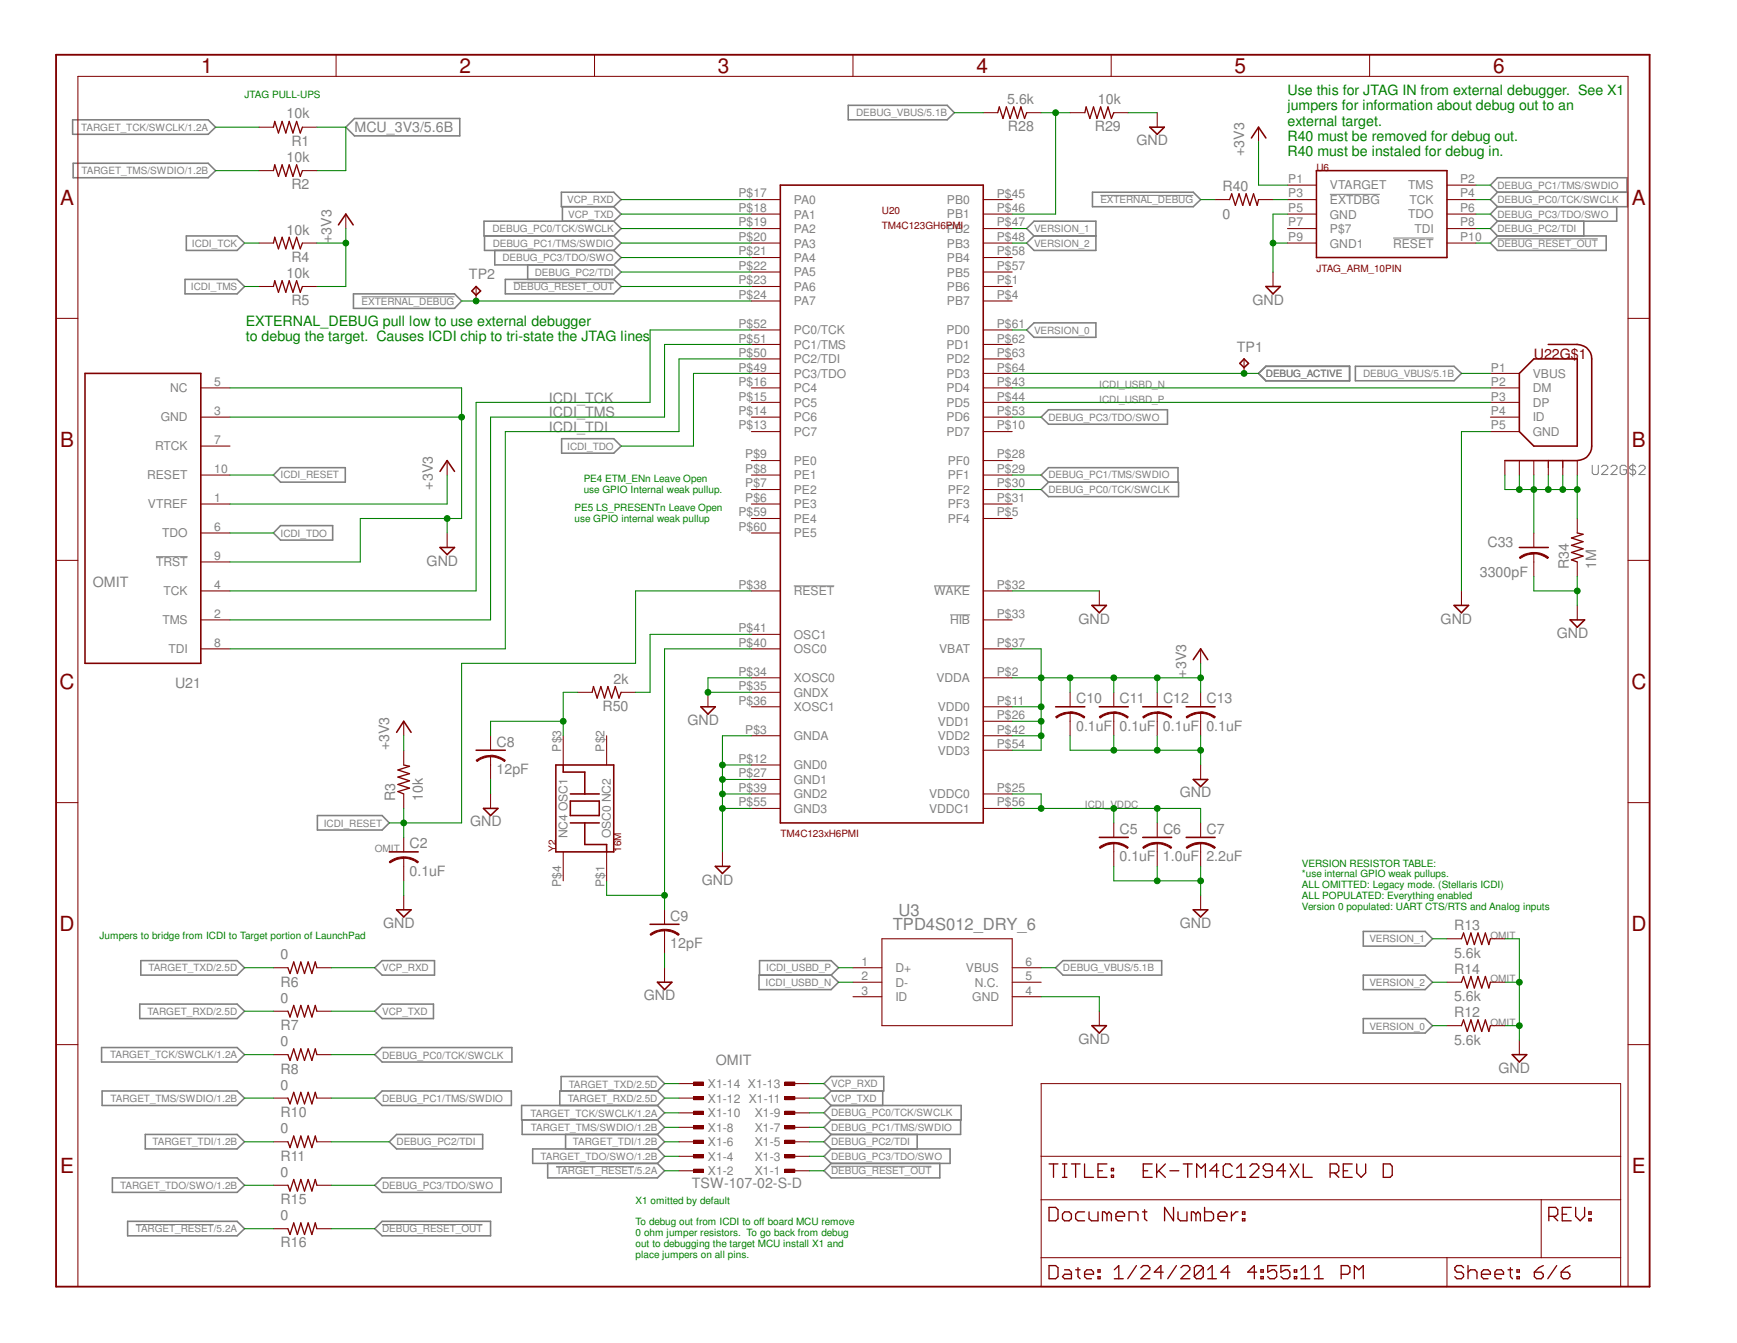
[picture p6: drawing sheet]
<svg xmlns="http://www.w3.org/2000/svg" width="279mm" height="216mm" viewBox="0 0 279 216" stroke-linecap="round" stroke-linejoin="round" font-family="sans-serif">
<defs><g id="words">
<g font-size="3.3" fill="#800000">
<text x="32.3" y="11.7">1</text>
<text x="73.9" y="11.7">2</text>
<text x="115.5" y="11.7">3</text>
<text x="157.1" y="11.7">4</text>
<text x="198.6" y="11.7">5</text>
<text x="240.2" y="11.7">6</text>
<text x="9.7" y="32.9">A</text>
<text x="262.5" y="32.9">A</text>
<text x="9.7" y="71.8">B</text>
<text x="262.5" y="71.8">B</text>
<text x="9.6" y="110.7">C</text>
<text x="262.4" y="110.7">C</text>
<text x="9.6" y="149.6">D</text>
<text x="262.4" y="149.6">D</text>
<text x="9.7" y="188.6">E</text>
<text x="262.5" y="188.6">E</text>
</g>
<g font-size="2.7" fill="#808080">
<text x="143.6" y="149.6">TPD4S012_DRY_6</text>
<text x="144.5" y="147.2">U3</text>
</g>
<g font-size="2.3" fill="#808080">
<text x="162" y="16.7">5.6k</text>
<text x="176.6" y="16.7">10k</text>
<text x="46.1" y="19">10k</text>
<text x="46.9" y="23.5">R1</text>
<text x="57" y="21.3">MCU_3V3/5.6B</text>
<text x="162.1" y="21.1">R28</text>
<text x="176.1" y="21.1">R29</text>
<text x="182.8" y="23.4">GND</text>
<text x="46.1" y="26">10k</text>
<text x="200.1" y="25.1" transform="rotate(-90 200.1 25.1)">+3V3</text>
<text x="46.9" y="30.4">R2</text>
<text x="196.6" y="35.1">0</text>
<text x="196.6" y="30.7">R40</text>
<text x="46.1" y="37.7">10k</text>
<text x="53.3" y="39.1" transform="rotate(-90 53.3 39.1)">+3V3</text>
<text x="46.1" y="44.7">10k</text>
<text x="46.9" y="42.1">R4</text>
<text x="75.4" y="44.9">TP2</text>
<text x="46.9" y="49.1">R5</text>
<text x="201.5" y="49">GND</text>
<text x="199" y="56.6">TP1</text>
<text x="88.3" y="64.7">ICDI_TCK</text>
<text x="88.3" y="69.4">ICDI_TDI</text>
<text x="88.3" y="67.1">ICDI_TMS</text>
<text x="69.6" y="78.7" transform="rotate(-90 69.6 78.7)">+3V3</text>
<text x="239.3" y="87.9">C33</text>
<text x="14.9" y="94.3">OMIT</text>
<text x="68.6" y="90.9">GND</text>
<text x="238" y="92.8">3300pF</text>
<text x="252.3" y="91.5" transform="rotate(-90 252.3 91.5)">R34</text>
<text x="256.8" y="91.5" transform="rotate(-90 256.8 91.5)">1M</text>
<text x="173.5" y="100.2">GND</text>
<text x="231.7" y="100.2">GND</text>
<text x="250.4" y="102.6">GND</text>
<text x="28.2" y="110.6">U21</text>
<text x="98.7" y="109.9">2k</text>
<text x="173.1" y="113.1">C10</text>
<text x="180.1" y="113.1">C11</text>
<text x="187.1" y="113.1">C12</text>
<text x="190.8" y="109" transform="rotate(-90 190.8 109)">+3V3</text>
<text x="194.1" y="113.1">C13</text>
<text x="96.9" y="114.3">R50</text>
<text x="110.6" y="116.5">GND</text>
<text x="173.1" y="117.5">0.1uF 0.1uF 0.1uF 0.1uF</text>
<text x="62.6" y="120.6" transform="rotate(-90 62.6 120.6)">+3V3</text>
<text x="79.9" y="124.5">12pF</text>
<text x="79.9" y="120.1">C8</text>
<text x="63.6" y="128.8" transform="rotate(-90 63.6 128.8)">R3</text>
<text x="68" y="128.8" transform="rotate(-90 68 128.8)">10k</text>
<text x="189.8" y="128.2">GND</text>
<text x="65.9" y="136.4">C2</text>
<text x="75.6" y="132.8">GND</text>
<text x="180.1" y="134">C5</text>
<text x="187.1" y="134">C6</text>
<text x="194.1" y="134">C7</text>
<text x="65.9" y="140.8">0.1uF</text>
<text x="112.9" y="142.2">GND</text>
<text x="180.1" y="138.5">0.1uF 1.0uF</text>
<text x="194.1" y="138.5">2.2uF</text>
<text x="61.6" y="149.2">GND</text>
<text x="107.8" y="148">C9</text>
<text x="189.8" y="149.2">GND</text>
<text x="233.9" y="149.6">R13</text>
<text x="45.1" y="154.2">0</text>
<text x="107.8" y="152.4">12pF</text>
<text x="233.9" y="154">5.6k</text>
<text x="45.1" y="161.2">0</text>
<text x="45.1" y="158.6">R6</text>
<text x="103.5" y="160.8">GND</text>
<text x="233.9" y="161">5.6k</text>
<text x="233.9" y="156.5">R14</text>
<text x="45.1" y="165.6">R7</text>
<text x="173.5" y="167.8">GND</text>
<text x="233.9" y="167.9">5.6k</text>
<text x="233.9" y="163.5">R12</text>
<text x="45.1" y="168.2">0</text>
<text x="45.1" y="172.6">R8</text>
<text x="115.1" y="171.2">OMIT</text>
<text x="241" y="172.5">GND</text>
<text x="45.1" y="175.2">0</text>
<text x="45.1" y="179.6">R10</text>
<text x="45.1" y="182.2">0</text>
<text x="45.1" y="189.1">0</text>
<text x="45.1" y="186.6">R11</text>
<text x="111.3" y="191">TSW-107-02-S-D</text>
<text x="45.1" y="196.1">0</text>
<text x="45.1" y="193.5">R15</text>
<text x="45.1" y="200.5">R16</text>
</g>
<g font-size="2.3" fill="#008000">
<text x="207.1" y="15.3">Use this for JTAG IN from external debugger. See X1</text>
<text x="207.1" y="17.7">jumpers for information about debug out to an</text>
<text x="207.1" y="20.2">external target.</text>
<text x="207.1" y="22.6">R40 must be removed for debug out.</text>
<text x="207.1" y="25.1">R40 must be instaled for debug in.</text>
<text x="39.5" y="52.4">EXTERNAL_DEBUG pull low to use external debugger</text>
<text x="39.5" y="54.8">to debug the target. Causes ICDI chip to tri-state the JTAG lines</text>
</g>
<text font-size="2.3" fill="#800000" x="246.7" y="57.7">U22G$1</text>
<g font-size="1.9" fill="#808080">
<text x="207.2" y="29.4">P1</text>
<text x="234.9" y="29.4">P2</text>
<text x="118.8" y="31.7">P$17</text>
<text x="118.8" y="34.1">P$18</text>
<text x="127.7" y="32.8">PA0</text>
<text x="127.7" y="35.1">PA1</text>
<text x="152.3" y="32.8">PB0</text>
<text x="152.3" y="35.1">PB1</text>
<text x="160.3" y="31.8">P$45</text>
<text x="160.3" y="34.1">P$46</text>
<text x="207.2" y="31.7">P3</text>
<text x="207.2" y="34.1">P5</text>
<text x="213.9" y="35.1">GND</text>
<text x="213.9" y="30.4">VTARGET</text>
<text x="213.9" y="32.8">EXTDBG</text>
<text x="226.5" y="35.1">TDO</text>
<text x="226.5" y="30.4">TMS</text>
<text x="226.7" y="32.8">TCK</text>
<text x="234.9" y="31.7">P4</text>
<text x="234.9" y="34.1">P6</text>
<text x="118.8" y="36.4">P$19</text>
<text x="118.8" y="38.7">P$20</text>
<text x="118.8" y="41.1">P$21</text>
<text x="127.7" y="37.5">PA2</text>
<text x="127.7" y="39.8">PA3</text>
<text x="152.3" y="37.5">PB2</text>
<text x="152.3" y="39.8">PB3</text>
<text x="160.3" y="36.4">P$47</text>
<text x="160.3" y="38.7">P$48</text>
<text x="160.3" y="41.1">P$58</text>
<text x="207.2" y="38.7">P9</text>
<text x="207.2" y="36.4">P7</text>
<text x="213.9" y="39.8">GND1</text>
<text x="213.9" y="37.5">P$7</text>
<text x="224.1" y="39.8">RESET</text>
<text x="227.5" y="37.5">TDI</text>
<text x="234.9" y="38.7">P10</text>
<text x="234.9" y="36.4">P8</text>
<text x="118.8" y="43.4">P$22</text>
<text x="118.8" y="45.7">P$23</text>
<text x="127.7" y="42.1">PA4</text>
<text x="127.7" y="44.4">PA5</text>
<text x="127.7" y="46.8">PA6</text>
<text x="152.3" y="42.1">PB4</text>
<text x="152.3" y="44.5">PB5</text>
<text x="152.3" y="46.8">PB6</text>
<text x="160.3" y="43.4">P$57</text>
<text x="160.3" y="45.7">P$1</text>
<text x="118.8" y="48.1">P$24</text>
<text x="118.8" y="52.7">P$52</text>
<text x="127.7" y="49.1">PA7</text>
<text x="127.7" y="53.8">PC0/TCK</text>
<text x="152.2" y="53.8">PD0</text>
<text x="152.3" y="49.1">PB7</text>
<text x="160.3" y="48.1">P$4</text>
<text x="160.3" y="52.7">P$61</text>
<text x="118.8" y="55.1">P$51</text>
<text x="118.8" y="57.4">P$50</text>
<text x="118.8" y="59.7">P$49</text>
<text x="127.7" y="56.1">PC1/TMS</text>
<text x="127.7" y="58.4">PC2/TDI</text>
<text x="152.2" y="56.1">PD1</text>
<text x="152.2" y="58.4">PD2</text>
<text x="160.3" y="55.1">P$62</text>
<text x="160.3" y="57.4">P$63</text>
<text x="160.3" y="59.7">P$64</text>
<text x="239.8" y="59.7">P1</text>
<text x="27.4" y="63.1">NC</text>
<text x="34.5" y="62.1">5</text>
<text x="118.8" y="62.1">P$16</text>
<text x="118.8" y="64.4">P$15</text>
<text x="127.7" y="60.7">PC3/TDO</text>
<text x="127.7" y="63.1">PC4</text>
<text x="127.7" y="65.4">PC5</text>
<text x="152.2" y="60.7">PD3</text>
<text x="152.2" y="63.1">PD4</text>
<text x="152.2" y="65.4">PD5</text>
<text x="160.3" y="62.1">P$43</text>
<text x="160.3" y="64.4">P$44</text>
<text x="239.8" y="62.1">P2</text>
<text x="239.8" y="64.4">P3</text>
<text x="246.5" y="63.1">DM</text>
<text x="246.5" y="65.4">DP</text>
<text x="246.5" y="60.7">VBUS</text>
<text x="25.9" y="67.7">GND</text>
<text x="34.5" y="66.7">3</text>
<text x="34.5" y="71.4">7</text>
<text x="118.8" y="66.7">P$14</text>
<text x="118.8" y="69">P$13</text>
<text x="127.7" y="67.7">PC6</text>
<text x="127.7" y="70.1">PC7</text>
<text x="152.2" y="67.7">PD6</text>
<text x="152.2" y="70.1">PD7</text>
<text x="160.3" y="66.7">P$53</text>
<text x="160.3" y="69">P$10</text>
<text x="239.8" y="69">P5</text>
<text x="239.8" y="66.7">P4</text>
<text x="246.5" y="70.1">GND</text>
<text x="246.5" y="67.7">ID</text>
<text x="23.7" y="77">RESET</text>
<text x="24.9" y="72.4">RTCK</text>
<text x="34.5" y="76">10</text>
<text x="119.9" y="73.7">P$9</text>
<text x="119.9" y="76">P$8</text>
<text x="127.7" y="74.7">PE0</text>
<text x="127.7" y="77">PE1</text>
<text x="152.4" y="74.7">PF0</text>
<text x="152.4" y="77">PF1</text>
<text x="160.3" y="73.7">P$28</text>
<text x="160.3" y="76">P$29</text>
<text x="23.8" y="81.7">VTREF</text>
<text x="34.5" y="80.7">1</text>
<text x="118.8" y="83">P$59</text>
<text x="119.9" y="78.4">P$7</text>
<text x="119.9" y="80.7">P$6</text>
<text x="127.7" y="79.4">PE2</text>
<text x="127.7" y="81.7">PE3</text>
<text x="152.4" y="79.4">PF2</text>
<text x="152.4" y="81.7">PF3</text>
<text x="160.3" y="78.4">P$30</text>
<text x="160.3" y="80.7">P$31</text>
<text x="160.3" y="83">P$5</text>
<text x="26.1" y="86.4">TDO</text>
<text x="34.5" y="85.3">6</text>
<text x="118.8" y="85.3">P$60</text>
<text x="127.7" y="86.4">PE5</text>
<text x="127.7" y="84">PE4</text>
<text x="152.4" y="84">PF4</text>
<text x="25.1" y="91">TRST</text>
<text x="26.3" y="95.7">TCK</text>
<text x="34.5" y="90">9</text>
<text x="34.5" y="94.7">4</text>
<text x="118.8" y="94.7">P$38</text>
<text x="127.7" y="95.7">RESET</text>
<text x="150.2" y="95.7">WAKE</text>
<text x="160.3" y="94.7">P$32</text>
<text x="26.1" y="100.4">TMS</text>
<text x="34.5" y="99.3">2</text>
<text x="118.8" y="101.6">P$41</text>
<text x="152.8" y="100.4">HIB</text>
<text x="160.3" y="99.3">P$33</text>
<text x="27.1" y="105">TDI</text>
<text x="34.5" y="104">8</text>
<text x="118.8" y="104">P$40</text>
<text x="127.7" y="105">OSC0</text>
<text x="127.7" y="102.7">OSC1</text>
<text x="151" y="105">VBAT</text>
<text x="160.3" y="104">P$37</text>
<text x="118.8" y="111">P$35</text>
<text x="118.8" y="108.7">P$34</text>
<text x="118.8" y="113.3">P$36</text>
<text x="127.7" y="112">GNDX</text>
<text x="127.7" y="109.7">XOSC0</text>
<text x="150.6" y="109.7">VDDA</text>
<text x="160.3" y="113.3">P$11</text>
<text x="160.3" y="108.7">P$2</text>
<text x="119.9" y="118">P$3</text>
<text x="127.7" y="119">GNDA</text>
<text x="127.7" y="114.3">XOSC1</text>
<text x="150.8" y="114.3">VDD0</text>
<text x="150.8" y="116.7">VDD1</text>
<text x="150.8" y="119">VDD2</text>
<text x="160.3" y="115.7">P$26</text>
<text x="160.3" y="118">P$42</text>
<text x="90.3" y="120.8" transform="rotate(-90 90.3 120.8)">P$3</text>
<text x="97.2" y="120.8" transform="rotate(-90 97.2 120.8)">P$2</text>
<text x="118.8" y="122.6">P$12</text>
<text x="118.8" y="125">P$27</text>
<text x="127.7" y="126">GND1</text>
<text x="127.7" y="123.7">GND0</text>
<text x="150.8" y="121.3">VDD3</text>
<text x="160.3" y="120.3">P$54</text>
<text x="118.8" y="127.3">P$39</text>
<text x="118.8" y="129.6">P$55</text>
<text x="127.7" y="128.3">GND2</text>
<text x="127.7" y="130.6">GND3</text>
<text x="149.4" y="128.3">VDDC0</text>
<text x="149.4" y="130.6">VDDC1</text>
<text x="160.3" y="127.3">P$25</text>
<text x="160.3" y="129.6">P$56</text>
<text x="91.3" y="134.8" transform="rotate(-90 91.3 134.8)">NC4 OSC1</text>
<text x="98.3" y="134.8" transform="rotate(-90 98.3 134.8)">OSC0 NC2</text>
<text x="90.3" y="142.6" transform="rotate(-90 90.3 142.6)">P$4</text>
<text x="97.2" y="142.6" transform="rotate(-90 97.2 142.6)">P$1</text>
<text x="138.6" y="155.2">1</text>
<text x="165" y="155.2">6</text>
<text x="138.6" y="157.6">2</text>
<text x="138.6" y="159.9">3</text>
<text x="144" y="156.3">D+</text>
<text x="144" y="158.6">D-</text>
<text x="144" y="161">ID</text>
<text x="155.4" y="156.3">VBUS</text>
<text x="156.4" y="161">GND</text>
<text x="156.8" y="158.6">N.C.</text>
<text x="165" y="159.9">4</text>
<text x="165" y="157.6">5</text>
<text x="113.9" y="179.6">X1-10</text>
<text x="113.9" y="177.2">X1-12 X1-11</text>
<text x="113.9" y="174.9">X1-14 X1-13</text>
<text x="121.4" y="179.6">X1-9</text>
<text x="113.9" y="184.2">X1-6</text>
<text x="113.9" y="181.9">X1-8</text>
<text x="121.4" y="184.2">X1-5</text>
<text x="121.4" y="181.9">X1-7</text>
<text x="113.9" y="188.9">X1-2</text>
<text x="113.9" y="186.6">X1-4</text>
<text x="121.4" y="188.9">X1-1</text>
<text x="121.4" y="186.6">X1-3</text>
</g>
<g font-size="1.6" fill="#008000">
<text x="39.3" y="15.8">JTAG PULL-UPS</text>
<text x="93.9" y="77.6">PE4 ETM_ENn Leave Open</text>
<text x="92.4" y="82.2">PE5 LS_PRESENTn Leave Open</text>
<text x="92.4" y="83.9">use GPIO internal weak pullup</text>
<text x="93.9" y="79.3">use GPIO Internal weak pullup.</text>
<text x="209.4" y="139.3">VERSION RESISTOR TABLE:</text>
<text x="209.4" y="141.1">*use internal GPIO weak pullups.</text>
<text x="209.4" y="142.8">ALL OMITTED: Legacy mode. (Stellaris ICDI)</text>
<text x="209.4" y="144.5">ALL POPULATED: Everything enabled</text>
<text x="209.4" y="146.3">Version 0 populated: UART CTS/RTS and Analog inputs</text>
<text x="16" y="150.9">Jumpers to bridge from ICDI to Target portion of LaunchPad</text>
<text x="102.2" y="193.5">X1 omitted by default</text>
<text x="102.2" y="197">To debug out from ICDI to off board MCU remove</text>
<text x="102.2" y="198.7">0 ohm jumper resistors. To go back from debug</text>
<text x="102.2" y="200.4">out to debugging the target MCU install X1 and</text>
<text x="102.2" y="202.2">place jumpers on all pins.</text>
</g>
<g font-size="1.6" fill="#808080">
<text x="13.1" y="21">TARGET_TCK/SWCLK/1.2A</text>
<text x="137.7" y="18.7">DEBUG_VBUS/5.1B</text>
<text x="13.1" y="28">TARGET_TMS/SWDIO/1.2B</text>
<text x="91.2" y="32.7">VCP_RXD</text>
<text x="91.4" y="35">VCP_TXD</text>
<text x="177" y="32.7">EXTERNAL_DEBUG</text>
<text x="240.9" y="30.4">DEBUG_PC1/TMS/SWDIO</text>
<text x="240.9" y="35">DEBUG_PC3/TDO/SWO</text>
<text x="240.9" y="32.7">DEBUG_PC0/TCK/SWCLK</text>
<text x="30.9" y="39.7">ICDI_TCK</text>
<text x="79.2" y="37.3">DEBUG_PC0/TCK/SWCLK</text>
<text x="79.2" y="39.7">DEBUG_PC1/TMS/SWDIO</text>
<text x="80.8" y="42">DEBUG_PC3/TDO/SWO</text>
<text x="166.3" y="37.3">VERSION_1</text>
<text x="166.3" y="39.7">VERSION_2</text>
<text x="240.9" y="37.3">DEBUG_PC2/TDI</text>
<text x="240.9" y="39.7">DEBUG_RESET_OUT</text>
<text x="30.7" y="46.7">ICDI_TMS</text>
<text x="82.6" y="46.7">DEBUG_RESET_OUT</text>
<text x="86" y="44.3">DEBUG_PC2/TDI</text>
<text x="58.2" y="49">EXTERNAL_DEBUG</text>
<text x="166.3" y="53.6">VERSION_0</text>
<text x="176.8" y="64.7">ICDI_USBD_P</text>
<text x="176.8" y="62.4">ICDI_USBD_N</text>
<text x="203.6" y="60.6">DEBUG_ACTIVE</text>
<text x="219.2" y="60.7">DEBUG_VBUS/5.1B</text>
<text x="168.7" y="67.6">DEBUG_PC3/TDO/SWO</text>
<text x="45.1" y="76.9">ICDI_RESET</text>
<text x="91.2" y="72.3">ICDI_TDO</text>
<text x="168.7" y="76.9">DEBUG_PC1/TMS/SWDIO</text>
<text x="168.7" y="79.3">DEBUG_PC0/TCK/SWCLK</text>
<text x="45.1" y="86.3">ICDI_TDO</text>
<text x="174.5" y="130">ICDI_VDDC</text>
<text x="52.1" y="132.9">ICDI_RESET</text>
<text x="60.3" y="136.9">OMIT</text>
<text x="220.3" y="151.5">VERSION_1</text>
<text x="239.7" y="150.9">OMIT</text>
<text x="23.9" y="156.2">TARGET_TXD/2.5D</text>
<text x="61.5" y="156.2">VCP_RXD</text>
<text x="123.1" y="158.5">ICDI_USBD_N</text>
<text x="123.2" y="156.2">ICDI_USBD_P</text>
<text x="171" y="156.2">DEBUG_VBUS/5.1B</text>
<text x="220.3" y="158.5">VERSION_2</text>
<text x="239.7" y="157.9">OMIT</text>
<text x="23.7" y="163.2">TARGET_RXD/2.5D</text>
<text x="61.5" y="163.2">VCP_TXD</text>
<text x="220.3" y="165.5">VERSION_0</text>
<text x="239.7" y="164.9">OMIT</text>
<text x="17.7" y="170.1">TARGET_TCK/SWCLK/1.2A</text>
<text x="61.5" y="170.2">DEBUG_PC0/TCK/SWCLK</text>
<text x="17.8" y="177.1">TARGET_TMS/SWDIO/1.2B</text>
<text x="61.5" y="177.2">DEBUG_PC1/TMS/SWDIO</text>
<text x="85.3" y="179.5">TARGET_TCK/SWCLK/1.2A</text>
<text x="91.3" y="177.2">TARGET_RXD/2.5D</text>
<text x="91.5" y="174.8">TARGET_TXD/2.5D</text>
<text x="133.7" y="174.8">VCP_RXD</text>
<text x="133.7" y="177.1">VCP_TXD</text>
<text x="133.7" y="179.5">DEBUG_PC0/TCK/SWCLK</text>
<text x="24.6" y="184.1">TARGET_TDI/1.2B</text>
<text x="63.8" y="184.1">DEBUG_PC2/TDI</text>
<text x="85.4" y="181.8">TARGET_TMS/SWDIO/1.2B</text>
<text x="92.2" y="184.1">TARGET_TDI/1.2B</text>
<text x="133.7" y="181.8">DEBUG_PC1/TMS/SWDIO</text>
<text x="133.7" y="184.1">DEBUG_PC2/TDI</text>
<text x="19.3" y="191.1">TARGET_TDO/SWO/1.2B</text>
<text x="61.5" y="191.1">DEBUG_PC3/TDO/SWO</text>
<text x="87" y="186.5">TARGET_TDO/SWO/1.2B</text>
<text x="89.5" y="188.8">TARGET_RESET/5.2A</text>
<text x="133.7" y="186.4">DEBUG_PC3/TDO/SWO</text>
<text x="133.7" y="188.8">DEBUG_RESET_OUT</text>
<text x="21.8" y="198.1">TARGET_RESET/5.2A</text>
<text x="61.5" y="198.1">DEBUG_RESET_OUT</text>
</g>
<g font-size="1.6" fill="#800000">
<text x="211.8" y="27.4">U6</text>
<text x="141.9" y="34.4">U20</text>
<text x="141.9" y="36.7">TM4C123GH6PMI</text>
<text x="211.8" y="43.7">JTAG_ARM_10PIN</text>
<text x="89.4" y="136.9" transform="rotate(-90 89.4 136.9)">Y2</text>
<text x="99.9" y="136.9" transform="rotate(-90 99.9 136.9)">16M</text>
<text x="125.6" y="134.6">TM4C123xH6PMI</text>
</g>
</g></defs>
<g fill="none" stroke="#808080" stroke-width=".16">
<path d="M177 31.4h14.9M213.9 31.2h8.1M224.1 38.3h6.5M240.9 38.4h16.1M58.2 47.7h14.9M82.6 45.4h16.1M25.1 89.5h5.1M127.7 94.2h6.5M150.2 94.2h5.8M152.8 98.8h3.2M21.8 196.8h12.6M61.5 196.8h16.1"/>
<path d="M89.5 187.5h12.5M133.7 187.5h16.1"/>
</g>
<path d="M256.1 74.8v1.2l.3 .3h.5l.2-.3v-1.2M257.6 75.1l.3-.3h.5l.2 .3v.2l-1 1h1M259.1 75.1l.3-.3h.5l.2 .3v.2l-1 1h1M261.6 75.1l-.2-.3h-.5l-.3 .3v.9l.3 .3h.5l.2-.3v-.5h-.5M262.6 74.5v2M263.1 75.1l-.2-.3h-.5l-.3 .3v.2l.3 .2h.5l.2 .3v.2l-.2 .3h-.5l-.3-.3M263.6 75.1l.3-.3h.5l.2 .3v.2l-1 1h1" fill="none" stroke="#808080" stroke-width=".17"/>
<g fill="none" stroke="#808080" stroke-width=".25">
<path d="M11.7 19.3h21.8l1.2 1.1-1.2 1.2h-21.8zM136.4 16.9h16l1.1 1.2-1.1 1.2h-16zM11.8 26.2h21.7l1.2 1.2-1.2 1.2h-21.7zM30 37.9h8.1l1.2 1.2-1.2 1.2h-8.1zM55.6 20.4l1.4-1.4h17v2.8h-17zM77.9 37.9v2.4h20.8M90.3 30.9h8.4l1.2 1.2-1.2 1.1h-8.4zM90.5 33.2v2.4M98.7 35.6h-20.8v2.3h20.8M98.7 33.2l1.2 1.2-1.2 1.2M98.7 37.9l1.2 1.2-1.2 1.2M98.7 35.6l1.2 1.1-1.2 1.2"/>
<path d="M166.3 35.6h10v4.7h-10l-1.2-1.2 1.2-1.2-1.2-1.2zM166.3 37.9h10M175.7 30.9h16.2l1.2 1.2-1.2 1.1h-16.2zM239.7 39.1l1.2-1.2h17.5v2.4h-17.5zM240.9 30.9h20.9v2.3h-20.9M240.9 30.9l-1.2-1.1 1.2-1.2h20.8v2.3M240.9 33.2l-1.2 1.2 1.2 1.2M240.9 35.6l-1.2 1.1 1.2 1.2M240.9 30.9l-1.2 1.2 1.2 1.1M254.8 35.6v2.3M260.1 33.2v2.4h-19.2M29.8 44.9h8.3l1.2 1.2-1.2 1.1h-8.3z"/>
<path d="M56.9 47.2h16.2l1.2 1.2-1.2 1.2h-16.2zM79.6 40.3v2.3h19.1M81.3 44.9h17.4l1.2 1.2-1.2 1.1h-17.4zM84.9 42.6v2.3M98.7 40.3l1.2 1.1-1.2 1.2M98.7 42.6l1.2 1.1-1.2 1.2M165.1 53l1.2-1.1h10v2.3h-10zM218 58.9h15.9l1.2 1.1-1.2 1.2h-15.9zM45.1 75.2h10.4v2.3h-10.4l-1.1-1.1zM90.3 70.5h8.4l1.2 1.2-1.2 1.2h-8.4zM168.7 77.5l-1.2-1.1 1.2-1.2h20.8v2.3M168.7 77.5h20.9v2.3h-20.9l-1.2-1.1z"/>
<path d="M168.7 65.9h19.1v2.3h-19.1l-1.2-1.1zM202.4 60l1.2-1.1h13.5v2.3h-13.5zM45.1 84.5h8.4v2.3h-8.4l-1.1-1.1zM51.1 131.1h10.4l1.1 1.2-1.1 1.1h-10.4zM22.6 154.4h15.5l1.2 1.2-1.2 1.2h-15.5zM60.3 155.6l1.2-1.2h8.4v2.4h-8.4zM122.1 156.8h11.6l1.2 1.1-1.2 1.2h-11.6zM122.2 156.8v-2.4h11.5l1.2 1.2-1.2 1.2M169.8 155.6l1.2-1.2h15.9v2.4h-15.9zM219.3 156.8h9.9l1.2 1.1-1.2 1.2h-9.9zM219.3 149.7h9.9l1.2 1.2-1.2 1.2h-9.9zM16.3 168.4h21.8l1.2 1.1-1.2 1.2h-21.8z"/>
<path d="M16.4 175.4h21.7l1.2 1.1-1.2 1.2h-21.7zM22.5 161.4h15.6l1.2 1.2-1.2 1.1h-15.6zM60.3 176.5l1.2-1.1h20.8v2.3h-20.8zM60.3 162.6l1.2-1.2h8.2v2.3h-8.2zM60.3 169.5l1.2-1.1h20.8v2.3h-20.8zM90.3 175.4v-2.3h15.4l1.2 1.1-1.2 1.2M105.7 175.4h-15.7v2.3M105.7 177.7h-21.8v2.3h21.8M105.7 175.4l1.2 1.1-1.2 1.2M105.7 177.7l1.2 1.2-1.2 1.1M132.5 174.2l1.2-1.1h8.5v2.3h-8.5zM133.7 175.4l-1.2 1.1 1.2 1.2"/>
<path d="M133.7 177.7h20.9v2.3h-20.9M133.7 177.7l-1.2 1.2 1.2 1.1M142 175.4v2.3M219.3 163.7h9.9l1.2 1.2-1.2 1.2h-9.9zM18.1 189.4h20l1.2 1.1-1.2 1.2h-20zM20.5 196.3h17.6l1.2 1.2-1.2 1.2h-17.6zM23.4 182.4h14.7l1.2 1.2-1.2 1.1h-14.7zM61.5 189.4h19.1v2.3h-19.1l-1.2-1.2zM61.5 196.3h17.4v2.4h-17.4l-1.2-1.2zM62.6 183.6l1.2-1.2h13.8v2.3h-13.8zM84 180v2.4h21.7M88.1 187v2.4h17.6l1.2-1.2-1.2-1.2"/>
<path d="M91 182.4v2.3M105.7 184.7h-20v2.3h20M105.7 184.7l1.2 1.2-1.2 1.1M105.7 182.4l1.2 1.2-1.2 1.1M105.7 180l1.2 1.2-1.2 1.2M133.7 180l-1.2 1.2 1.2 1.2M133.7 187l-1.2 1.2 1.2 1.2h17.5v-2.4M133.7 184.7l-1.2 1.2 1.2 1.1M133.7 184.7h19.1v2.3h-19.1M133.7 182.4l-1.2 1.2 1.2 1.1M147.5 182.4v2.3M154.5 180v2.4h-20.8"/>
</g>
<path d="M9 8.8h256.3v198h-256.3z" fill="none" stroke="#800000" stroke-width=".3"/>
<g fill="none" stroke="#800000" stroke-width=".16">
<path d="M54.1 8.8v3.5M95.6 8.8v3.5M137.2 8.8v3.5M178.7 8.8v3.5M220.3 8.8v3.5M9 51.2h3.5M261.9 51.2h3.4M9 90.1h3.5M261.9 90.1h3.4M9 129h3.5M261.9 129h3.4M9 167.9h3.5"/>
<path d="M167.5 174.2h93.2v32.6h-93.2zM261.9 167.9h3.4M167.5 192.9h93.2M167.5 185.9h93.2M247.9 192.9v9.3M12.5 206.8v-194.5h249.4v194.5M167.5 202.2h93.2M232.7 202.2v4.6"/>
</g>
<g fill="none" stroke="#800000" stroke-width=".21">
<path d="M168.7 194.1h1.1l.4 .4v1.4l-.4 .4h-1.1zM168.7 187.1h1.5M169.5 187.1v2.2M170.9 187.1h.7M170.9 189.3h.7M171.2 194.8h.8l.3 .4v.7l-.3 .4h-.8l-.3-.4v-.7zM171.2 187.1v2.2M172.3 187.1h1.4M173 187.1v2.2M174.5 187.1v2.2h1.4M174.5 194.8h-1.1l-.4 .4v.7l.4 .4h1.1M175.2 194.8v1.1l.4 .4h1v-1.5"/>
<path d="M176.6 188.2h.7M178.1 187.1h-1.5v2.2h1.5M178.1 195.2l-.4-.4h-.4v1.5M178.1 195.2l.3-.4 .4 .4v1.1M178.1 195.2v1.1M178.8 188.9h.3v.4h-.3zM178.8 187.8h.3v.4h-.3zM179.5 195.5h1.4v-.3l-.3-.4h-.8l-.3 .4v.7l.3 .4h.8M181.6 196.3v-1.5h1.1l.3 .4v1.1M183.8 194.8h.7M183.9 188.2h.7M184.1 194.5v1.4l.4 .4"/>
<path d="M185.3 187.1h-1.4v2.2h1.4M186.1 187.1v2.2M186.4 188.2l1.1 1.1M187.5 187.1l-1.4 1.5M188.2 188.2h1.4M188.8 194.1v2.2l-1.5-2.2v2.2M189.5 194.8v1.1l.4 .4h1v-1.5M190.3 187.1h1.5M191.1 187.1v2.2M192.4 195.2l-.4-.4h-.4v1.5M192.4 195.2v1.1M192.4 195.2l.3-.4 .4 .4v1.1"/>
<path d="M192.5 189.3v-2.2l.7 .7 .7-.7v2.2M193.8 194.1v2.2h1.1l.3-.4v-.7l-.3-.4h-1.1M195.9 195.5h1.5v-.3l-.4-.4h-.7l-.4 .4v.7l.4 .4h.7M196 188.2h-1.4l1.1-1.1v2.2M198.1 194.8v1.5M198.2 187.5l-.4-.4h-.7l-.3 .4v1.4l.3 .4h.7l.4-.4M198.9 189.3h1.5M198.9 187.8l.7-.7v2.2M199.1 194.8h-.3l-.7 .7M199.9 195.9h.3v.4h-.3zM199.9 194.8h.3v.4h-.3zM201 187.5l.4-.4h.7l.4 .4v.3l-1.5 1.5h1.5"/>
<path d="M204.6 188.2h-1l-.4-.4v-.3l.4-.4h.7l.3 .4v1.4l-.3 .4h-.7l-.4-.4M206.8 188.2h-1.4l1-1.1v2.2M207.5 187.1l1.4 2.2M208.9 187.1l-1.4 2.2M209.6 187.1v2.2h1.5M214 188.6h1l.3-.4v-.7l-.3-.4h-1v2.2M214.6 188.6l.7 .7M216.1 188.2h.7M217.5 187.1h-1.4v2.2h1.4M218.2 187.1v1.5l.7 .7 .8-.7v-1.5M222.5 187.1h1.1l.3 .4v1.4l-.3 .4h-1.1zM249.1 195.5h1.1l.4-.3v-.7l-.4-.4h-1.1v2.2"/>
<path d="M249.9 195.5l.7 .8M251.3 195.2h.7M252.7 194.1h-1.4v2.2h1.4M253.4 194.1v1.4l.8 .8 .7-.8v-1.4M255.6 195.9h.3v.4h-.3zM255.6 194.8h.3v.4h-.3zM168.7 203.5h1.1l.4 .3v1.4l-.4 .4h-1.1zM171.2 204.1h.8l.3 .4v1.1h-1.1l-.3-.4 .3-.3h1.1M173 204.1h.7M173.4 203.8v1.4l.3 .4M174.5 204.9h1.4v-.4l-.3-.4h-.8l-.3 .4v.7l.3 .4h.8M176.6 205.2h.4v.4h-.4z"/>
<path d="M176.6 204.1h.4v.4h-.4zM179.2 205.6h1.5M179.2 204.1l.8-.6v2.1M182.8 203.5l-1.4 2.1M183.5 203.8l.4-.3h.7l.4 .3v.3l-1.5 1.5h1.5M187.1 204.5h-1.4l1-1v2.1M189.2 203.5l-1.4 2.1M189.9 203.8l.4-.3h.8l.3 .3v.3l-1.5 1.5h1.5M193.5 203.8v1.4l-.3 .4h-.8l-.3-.4M193.5 203.8l-.3-.3h-.8l-.3 .3v1.4M193.5 203.8l-1.4 1.4M194.3 205.6h1.4"/>
<path d="M194.3 204.1l.7-.6v2.1M197.8 204.5h-1.4l1.1-1v2.1M202.1 204.5h-1.4l1.1-1v2.1M202.8 205.2h.4v.4h-.4zM202.8 204.1h.4v.4h-.4zM205.4 203.5h-1.5v1l.7-.4h.4l.4 .4v.7l-.4 .4h-.7l-.4-.4M207.5 203.5h-1.5v1l.8-.4h.3l.4 .4v.7l-.4 .4h-.7l-.4-.4M208.2 205.2h.4v.4h-.4zM208.2 204.1h.4v.4h-.4zM209.3 205.6h1.4M209.3 204.1l.7-.6v2.1M211.4 205.6h1.5"/>
<path d="M211.4 204.1l.7-.6v2.1M215.7 204.9h1.1l.3-.4v-.7l-.3-.3h-1.1v2.1M217.8 205.6v-2.1l.8 .6 .7-.6v2.1M235.4 203.8l-.3-.3h-.7l-.4 .3v.3l.4 .4h.7l.3 .4v.3l-.3 .4h-.7l-.4-.4M236.1 204.5l.4-.4h.7l.4 .4v1.1M236.1 203.5v2.1M238.3 204.9h1.4v-.4l-.3-.4h-.8l-.3 .4v.7l.3 .4h.8M240.5 204.9h1.4v-.4l-.4-.4h-.7l-.3 .4v.7l.3 .4h.7M242.6 204.1h.7M243 203.8v1.4l.3 .4M244 205.2h.4v.4h-.4zM244 204.1h.4v.4h-.4z"/>
<path d="M246.8 204.5h1.1l.3 .4v.3l-.3 .4h-.7l-.4-.4zM248.2 203.5l-.7 .3-.7 .7M250.4 203.5l-1.4 2.1M251.1 204.5h1.1l.3 .4v.3l-.3 .4h-.7l-.4-.4zM252.5 203.5l-.7 .3-.7 .7"/>
</g>
<path d="M13.7 60h18.6v46.6h-18.6z" fill="none" stroke="#800000" stroke-width=".25"/>
<path d="M32.3 67.1h4.7M32.3 62.4h4.7M32.3 76.4h4.7M32.3 71.7h4.7M32.3 90.3h4.7M32.3 95h4.7M32.3 85.7h4.7M32.3 99.7h4.7M32.3 81h4.7M32.3 104.3h4.7" fill="none" stroke="#800000" stroke-width=".17"/>
<path d="M126.2 188h1.6v.5h-1.6z" fill-rule="evenodd" fill="#800000"/>
<path d="M126.2 188h1.6v.5h-1.6z" fill="none" stroke="#800000" stroke-width=".16"/>
<path d="M127.9 188.2h2.3" fill="none" stroke="#800000" stroke-width=".17"/>
<path d="M111.5 188h1.7v.5h-1.7z" fill-rule="evenodd" fill="#800000"/>
<path d="M111.5 188h1.7v.5h-1.7z" fill="none" stroke="#800000" stroke-width=".16"/>
<path d="M109.2 188.2h2.3" fill="none" stroke="#800000" stroke-width=".17"/>
<path d="M126.2 185.6h1.6v.5h-1.6z" fill-rule="evenodd" fill="#800000"/>
<path d="M126.2 185.6h1.6v.5h-1.6z" fill="none" stroke="#800000" stroke-width=".16"/>
<path d="M127.9 185.9h2.3" fill="none" stroke="#800000" stroke-width=".17"/>
<path d="M111.5 185.6h1.7v.5h-1.7z" fill-rule="evenodd" fill="#800000"/>
<path d="M111.5 185.6h1.7v.5h-1.7z" fill="none" stroke="#800000" stroke-width=".16"/>
<path d="M109.2 185.9h2.3" fill="none" stroke="#800000" stroke-width=".17"/>
<path d="M126.2 183.3h1.6v.5h-1.6z" fill-rule="evenodd" fill="#800000"/>
<path d="M126.2 183.3h1.6v.5h-1.6z" fill="none" stroke="#800000" stroke-width=".16"/>
<path d="M127.9 183.6h2.3" fill="none" stroke="#800000" stroke-width=".17"/>
<path d="M111.5 183.3h1.7v.5h-1.7z" fill-rule="evenodd" fill="#800000"/>
<path d="M111.5 183.3h1.7v.5h-1.7z" fill="none" stroke="#800000" stroke-width=".16"/>
<path d="M109.2 183.6h2.3" fill="none" stroke="#800000" stroke-width=".17"/>
<path d="M126.2 181h1.6v.5h-1.6z" fill-rule="evenodd" fill="#800000"/>
<path d="M126.2 181h1.6v.5h-1.6z" fill="none" stroke="#800000" stroke-width=".16"/>
<path d="M127.9 181.2h2.3" fill="none" stroke="#800000" stroke-width=".17"/>
<path d="M111.5 181h1.7v.5h-1.7z" fill-rule="evenodd" fill="#800000"/>
<path d="M111.5 181h1.7v.5h-1.7z" fill="none" stroke="#800000" stroke-width=".16"/>
<path d="M109.2 181.2h2.3" fill="none" stroke="#800000" stroke-width=".17"/>
<path d="M126.2 178.6h1.6v.6h-1.6z" fill-rule="evenodd" fill="#800000"/>
<path d="M126.2 178.6h1.6v.6h-1.6z" fill="none" stroke="#800000" stroke-width=".16"/>
<path d="M127.9 178.9h2.3" fill="none" stroke="#800000" stroke-width=".17"/>
<path d="M111.5 178.6h1.7v.6h-1.7z" fill-rule="evenodd" fill="#800000"/>
<path d="M111.5 178.6h1.7v.6h-1.7z" fill="none" stroke="#800000" stroke-width=".16"/>
<path d="M109.2 178.9h2.3" fill="none" stroke="#800000" stroke-width=".17"/>
<path d="M126.2 176.3h1.6v.5h-1.6z" fill-rule="evenodd" fill="#800000"/>
<path d="M126.2 176.3h1.6v.5h-1.6z" fill="none" stroke="#800000" stroke-width=".16"/>
<path d="M127.9 176.5h2.3" fill="none" stroke="#800000" stroke-width=".17"/>
<path d="M111.5 176.3h1.7v.5h-1.7z" fill-rule="evenodd" fill="#800000"/>
<path d="M111.5 176.3h1.7v.5h-1.7z" fill="none" stroke="#800000" stroke-width=".16"/>
<path d="M109.2 176.5h2.3" fill="none" stroke="#800000" stroke-width=".17"/>
<path d="M126.2 173.9h1.6v.6h-1.6z" fill-rule="evenodd" fill="#800000"/>
<path d="M126.2 173.9h1.6v.6h-1.6z" fill="none" stroke="#800000" stroke-width=".16"/>
<path d="M127.9 174.2h2.3" fill="none" stroke="#800000" stroke-width=".17"/>
<path d="M111.5 173.9h1.7v.6h-1.7z" fill-rule="evenodd" fill="#800000"/>
<path d="M111.5 173.9h1.7v.6h-1.7z" fill="none" stroke="#800000" stroke-width=".16"/>
<path d="M71.9 74v2.4M64.9 120.6v2.4M64.9 127.6v2.4M64.9 137.9v1.4M109.2 174.2h2.3" fill="none" stroke="#800000" stroke-width=".17"/>
<path d="M70.8 75.8l1.1-1.8 1.2 1.8M62.6 136.9h4.7" fill="none" stroke="#800000" stroke-width=".25"/>
<path d="M64.9 123l1 .2-1.9 .6 1.9 .6-1.9 .5 1.9 .6-1.9 .6 1.9 .6-1.9 .6 .9 .3" fill="none" stroke="#800000" stroke-width=".21"/>
<path d="M64.9 137.8a3.3 3.3 0 0 1 2.4 .8l-.2 .1a3.7 3.7 0 0 0-2.2-.7z" fill-rule="evenodd" fill="#800000"/>
<path d="M64.9 137.8a3.3 3.3 0 0 1 2.4 .8l-.2 .1a3.7 3.7 0 0 0-2.2-.7z" fill="none" stroke="#800000" stroke-width=".16"/>
<path d="M62.6 138.6a3.4 3.4 0 0 1 2.3-.8v.2a3.5 3.5 0 0 0-2.2 .7z" fill-rule="evenodd" fill="#800000"/>
<path d="M62.6 138.6a3.4 3.4 0 0 1 2.3-.8v.2a3.5 3.5 0 0 0-2.2 .7z" fill="none" stroke="#800000" stroke-width=".16"/>
<path d="M64.9 134.6v2.3M64.9 139.3v2.3M179.2 135.6v1.3" fill="none" stroke="#800000" stroke-width=".17"/>
<path d="M176.8 134.6h4.7" fill="none" stroke="#800000" stroke-width=".25"/>
<path d="M179.2 135.4a3.3 3.3 0 0 1 2.3 .8l-.1 .2a4 4 0 0 0-2.2-.8z" fill-rule="evenodd" fill="#800000"/>
<path d="M179.2 135.4a3.3 3.3 0 0 1 2.3 .8l-.1 .2a4 4 0 0 0-2.2-.8z" fill="none" stroke="#800000" stroke-width=".16"/>
<path d="M176.8 136.2a3.4 3.4 0 0 1 2.4-.8v.2a3.7 3.7 0 0 0-2.2 .8z" fill-rule="evenodd" fill="#800000"/>
<path d="M176.8 136.2a3.4 3.4 0 0 1 2.4-.8v.2a3.7 3.7 0 0 0-2.2 .8z" fill="none" stroke="#800000" stroke-width=".16"/>
<path d="M179.2 132.3v2.3M179.2 136.9v2.4M186.1 135.6v1.3" fill="none" stroke="#800000" stroke-width=".17"/>
<path d="M183.8 134.6h4.7" fill="none" stroke="#800000" stroke-width=".25"/>
<path d="M186.1 135.4a3.3 3.3 0 0 1 2.4 .8l-.2 .2a4 4 0 0 0-2.2-.8z" fill-rule="evenodd" fill="#800000"/>
<path d="M186.1 135.4a3.3 3.3 0 0 1 2.4 .8l-.2 .2a4 4 0 0 0-2.2-.8z" fill="none" stroke="#800000" stroke-width=".16"/>
<path d="M183.8 136.2a3.4 3.4 0 0 1 2.3-.8v.2a3.7 3.7 0 0 0-2.2 .8z" fill-rule="evenodd" fill="#800000"/>
<path d="M183.8 136.2a3.4 3.4 0 0 1 2.3-.8v.2a3.7 3.7 0 0 0-2.2 .8z" fill="none" stroke="#800000" stroke-width=".16"/>
<path d="M78.9 121.5v1.5M186.1 132.3v2.3M186.1 136.9v2.4" fill="none" stroke="#800000" stroke-width=".17"/>
<path d="M76.6 120.6h4.7" fill="none" stroke="#800000" stroke-width=".25"/>
<path d="M78.9 121.4a4 4 0 0 1 2.4 .8l-.1 .2a4 4 0 0 0-2.3-.7z" fill-rule="evenodd" fill="#800000"/>
<path d="M78.9 121.4a4 4 0 0 1 2.4 .8l-.1 .2a4 4 0 0 0-2.3-.7z" fill="none" stroke="#800000" stroke-width=".16"/>
<path d="M76.6 122.2a3.8 3.8 0 0 1 2.3-.7v.2a3.7 3.7 0 0 0-2.1 .7z" fill-rule="evenodd" fill="#800000"/>
<path d="M76.6 122.2a3.8 3.8 0 0 1 2.3-.7v.2a3.7 3.7 0 0 0-2.1 .7z" fill="none" stroke="#800000" stroke-width=".16"/>
<path d="M78.9 118.3v2.3M78.9 123v2.3M106.9 149.5v1.4" fill="none" stroke="#800000" stroke-width=".17"/>
<path d="M104.6 148.6h4.6" fill="none" stroke="#800000" stroke-width=".25"/>
<path d="M106.9 149.4a3.4 3.4 0 0 1 2.4 .8l-.2 .2a3.7 3.7 0 0 0-2.2-.8z" fill-rule="evenodd" fill="#800000"/>
<path d="M106.9 149.4a3.4 3.4 0 0 1 2.4 .8l-.2 .2a3.7 3.7 0 0 0-2.2-.8z" fill="none" stroke="#800000" stroke-width=".16"/>
<path d="M104.6 150.2a3.4 3.4 0 0 1 2.3-.8v.2a3.5 3.5 0 0 0-2.2 .8z" fill-rule="evenodd" fill="#800000"/>
<path d="M104.6 150.2a3.4 3.4 0 0 1 2.3-.8v.2a3.5 3.5 0 0 0-2.2 .8z" fill="none" stroke="#800000" stroke-width=".16"/>
<path d="M172.1 114.6v1.4M106.9 146.3v2.3M106.9 150.9v2.3" fill="none" stroke="#800000" stroke-width=".17"/>
<path d="M169.8 113.6h4.7" fill="none" stroke="#800000" stroke-width=".25"/>
<path d="M172.1 114.4a4 4 0 0 1 2.4 .8l-.1 .2a3.3 3.3 0 0 0-2.3-.7z" fill-rule="evenodd" fill="#800000"/>
<path d="M172.1 114.4a4 4 0 0 1 2.4 .8l-.1 .2a3.3 3.3 0 0 0-2.3-.7z" fill="none" stroke="#800000" stroke-width=".16"/>
<path d="M169.8 115.2a3.8 3.8 0 0 1 2.3-.7v.2a3.7 3.7 0 0 0-2.1 .7z" fill-rule="evenodd" fill="#800000"/>
<path d="M169.8 115.2a3.8 3.8 0 0 1 2.3-.7v.2a3.7 3.7 0 0 0-2.1 .7z" fill="none" stroke="#800000" stroke-width=".16"/>
<path d="M172.1 111.3v2.3M172.1 116v2.3M179.2 114.6v1.4" fill="none" stroke="#800000" stroke-width=".17"/>
<path d="M176.8 113.6h4.7" fill="none" stroke="#800000" stroke-width=".25"/>
<path d="M179.2 114.4a4 4 0 0 1 2.3 .8l-.1 .2a3.3 3.3 0 0 0-2.2-.7z" fill-rule="evenodd" fill="#800000"/>
<path d="M179.2 114.4a4 4 0 0 1 2.3 .8l-.1 .2a3.3 3.3 0 0 0-2.2-.7z" fill="none" stroke="#800000" stroke-width=".16"/>
<path d="M176.8 115.2a3.8 3.8 0 0 1 2.4-.7v.2a3.7 3.7 0 0 0-2.2 .7z" fill-rule="evenodd" fill="#800000"/>
<path d="M176.8 115.2a3.8 3.8 0 0 1 2.4-.7v.2a3.7 3.7 0 0 0-2.2 .7z" fill="none" stroke="#800000" stroke-width=".16"/>
<path d="M179.2 111.3v2.3M179.2 116v2.3M186.1 114.6v1.4" fill="none" stroke="#800000" stroke-width=".17"/>
<path d="M183.8 113.6h4.7" fill="none" stroke="#800000" stroke-width=".25"/>
<path d="M186.1 114.4a4 4 0 0 1 2.4 .8l-.2 .2a3.3 3.3 0 0 0-2.2-.7z" fill-rule="evenodd" fill="#800000"/>
<path d="M186.1 114.4a4 4 0 0 1 2.4 .8l-.2 .2a3.3 3.3 0 0 0-2.2-.7z" fill="none" stroke="#800000" stroke-width=".16"/>
<path d="M183.8 115.2a3.8 3.8 0 0 1 2.3-.7v.2a3.7 3.7 0 0 0-2.2 .7z" fill-rule="evenodd" fill="#800000"/>
<path d="M183.8 115.2a3.8 3.8 0 0 1 2.3-.7v.2a3.7 3.7 0 0 0-2.2 .7z" fill="none" stroke="#800000" stroke-width=".16"/>
<path d="M186.1 111.3v2.3M186.1 116v2.3M193.1 114.6v1.4" fill="none" stroke="#800000" stroke-width=".17"/>
<path d="M190.8 113.6h4.7" fill="none" stroke="#800000" stroke-width=".25"/>
<path d="M193.1 114.4a4.2 4.2 0 0 1 2.4 .8l-.2 .2a3.1 3.1 0 0 0-2.2-.7z" fill-rule="evenodd" fill="#800000"/>
<path d="M193.1 114.4a4.2 4.2 0 0 1 2.4 .8l-.2 .2a3.1 3.1 0 0 0-2.2-.7z" fill="none" stroke="#800000" stroke-width=".16"/>
<path d="M190.8 115.2a3.8 3.8 0 0 1 2.3-.7v.2a4 4 0 0 0-2.2 .7z" fill-rule="evenodd" fill="#800000"/>
<path d="M190.8 115.2a3.8 3.8 0 0 1 2.3-.7v.2a4 4 0 0 0-2.2 .7z" fill="none" stroke="#800000" stroke-width=".16"/>
<path d="M64.9 116v2.3M90.6 118.3v4.7M97.6 118.3v4.7M193.1 104.3v2.3M193.1 111.3v2.3M193.1 116v2.3M90.6 136.9v4.7M97.6 136.9v4.7M193.1 135.6v1.3" fill="none" stroke="#800000" stroke-width=".17"/>
<path d="M63.8 117.7l1.1-1.7 1.2 1.7M191.9 106l1.2-1.7 1.2 1.7M89.4 123h9.3v13.9h-9.3zM90.6 123v1.1h3.5v3.5M91.7 128.8h4.7v2.3h-4.7zM91.7 127.6h4.7M91.7 132.3h4.7M94.1 132.3v3.5h3.5v1.1M190.8 134.6h4.7" fill="none" stroke="#800000" stroke-width=".25"/>
<path d="M193.1 135.4a3.4 3.4 0 0 1 2.4 .8l-.2 .2a3.7 3.7 0 0 0-2.2-.8z" fill-rule="evenodd" fill="#800000"/>
<path d="M193.1 135.4a3.4 3.4 0 0 1 2.4 .8l-.2 .2a3.7 3.7 0 0 0-2.2-.8z" fill="none" stroke="#800000" stroke-width=".16"/>
<path d="M190.8 136.2a3.4 3.4 0 0 1 2.3-.8v.2a4 4 0 0 0-2.2 .8z" fill-rule="evenodd" fill="#800000"/>
<path d="M190.8 136.2a3.4 3.4 0 0 1 2.3-.8v.2a4 4 0 0 0-2.2 .8z" fill="none" stroke="#800000" stroke-width=".16"/>
<g fill="none" stroke="#800000" stroke-width=".17">
<path d="M158.2 18.1h2.3M165.1 18.1h2.4M172.1 18.1h2.4M179.2 18.1h2.3M186.1 18.1v2.3M41.7 20.4h2.3M41.7 27.4h2.3M41.7 39.1h2.3M48.6 20.4h2.4M48.6 27.4h2.4M48.6 39.1h2.4M55.6 34.4v2.3"/>
<path d="M120.9 39.1h4.6M120.9 32.1h4.6M120.9 34.4h4.6M120.9 36.7h4.6M158.2 39.1h4.6M158.2 32.1h4.6M158.2 34.4h4.6M158.2 36.7h4.6M195.5 32.1h2.3M202.4 32.1h2.4M202.4 20.4v2.4M207.1 39.1h4.7"/>
<path d="M207.1 32.1h4.7M207.1 34.4h4.7M207.1 36.7h4.7M207.1 29.8h4.7M232.7 39.1h4.7M232.7 32.1h4.7M232.7 34.4h4.7M232.7 36.7h4.7M232.7 29.8h4.7M41.7 46.1h2.3M48.6 46.1h2.4M76.6 46.1v2.3"/>
<path d="M120.9 46.1h4.6M120.9 41.4h4.6M120.9 43.7h4.6M120.9 48.4h4.6M120.9 53h4.6M120.9 55.4h4.6M120.9 57.7h4.6M158.2 46.1h4.6M158.2 41.4h4.6M158.2 43.7h4.6M158.2 48.4h4.6M158.2 53h4.6"/>
<path d="M158.2 55.4h4.6M158.2 57.7h4.6M200.1 57.7v2.3M204.8 43.7v2.4M120.9 60h4.6M120.9 62.4h4.6M120.9 64.7h4.6M120.9 67.1h4.6M120.9 69.4h4.6M120.9 74h4.6M120.9 76.4h4.6M120.9 78.7h4.6"/>
<path d="M158.2 60h4.6M158.2 62.4h4.6M158.2 64.7h4.6M158.2 67.1h4.6M158.2 69.4h4.6M158.2 74h4.6M158.2 76.4h4.6M158.2 78.7h4.6M239.7 60h4.7M239.7 62.4h4.7M239.7 64.7h4.7M239.7 67.1h4.7"/>
<path d="M239.7 69.4h4.7M242.1 74v2.4M244.4 74v2.4M246.7 74v2.4M249 74v2.4M251.4 74v2.4M253.7 74v2.4M71.9 85.7v2.3M120.9 95h4.6M120.9 81h4.6M120.9 83.4h4.6M120.9 85.7h4.6"/>
<path d="M158.2 99.7h4.6M158.2 95h4.6M158.2 81h4.6M158.2 83.4h4.6M176.8 95v2.3M235.1 95v2.3M246.7 88.9v1.4M253.7 83.4v2.3M253.7 90.3v2.4M253.7 97.3v2.4M92.9 111.3h2.3M99.9 111.3h2.3"/>
<path d="M113.9 111.3v2.3M120.9 118.3h4.6M120.9 111.3h4.6M120.9 104.3h4.6M120.9 102h4.6M120.9 113.6h4.6M120.9 109h4.6M158.2 118.3h4.6M158.2 104.3h4.6M158.2 113.6h4.6M158.2 116h4.6M158.2 109h4.6"/>
<path d="M78.9 127.6v2.4M116.2 136.9v2.4M120.9 123h4.6M120.9 125.3h4.6M120.9 127.6h4.6M120.9 130h4.6M158.2 127.6h4.6M158.2 130h4.6M158.2 120.6h4.6M193.1 123v2.3M193.1 132.3v2.3M193.1 136.9v2.4"/>
<path d="M44 155.6h2.3M51 155.6h2.3M64.9 143.9v2.4M106.9 155.6v2.3M137.2 157.9h4.7M137.2 155.6h4.7M141.9 150.9h20.9v14h-20.9zM162.8 157.9h4.7M162.8 155.6h4.7M193.1 143.9v2.4M232.7 150.9h2.4M232.7 157.9h2.4"/>
<path d="M239.7 150.9h2.4M239.7 157.9h2.4M44 162.6h2.3M44 169.5h2.3M44 176.5h2.3M51 162.6h2.3M51 169.5h2.3M51 176.5h2.3M137.2 160.2h4.7M162.8 160.2h4.7M232.7 164.9h2.4M239.7 164.9h2.4"/>
<path d="M244.4 167.2v2.3M44 183.6h2.3M44 190.5h2.3M44 197.5h2.3M51 183.6h2.3M51 190.5h2.3M51 197.5h2.3"/>
</g>
<g fill="none" stroke="#800000" stroke-width=".21">
<path d="M160.5 18.1l.2-.9 .6 1.8 .6-1.8 .6 1.8 .6-1.8 .6 1.8 .5-1.8 .6 1.8 .3-.9M174.5 18.1l.2-.9 .6 1.8 .6-1.8 .5 1.8 .6-1.8 .6 1.8 .6-1.8 .6 1.8 .4-.9M44 20.4l.2-.9 .6 1.9 .6-1.9 .6 1.9 .5-1.9 .6 1.9 .6-1.9 .6 1.9 .3-1M44 27.4l.2-.9 .6 1.9 .6-1.9 .6 1.9 .5-1.9 .6 1.9 .6-1.9 .6 1.9 .3-1M44 39.1l.2-1 .6 1.9 .6-1.9 .6 1.9 .5-1.9 .6 1.9 .6-1.9 .6 1.9 .3-.9M197.8 32.1l.3-.9 .6 1.8 .6-1.8 .6 1.8 .5-1.8 .6 1.8 .6-1.8 .6 1.8 .2-.9M44 46.1l.2-1 .6 1.9 .6-1.9 .6 1.9 .5-1.9 .6 1.9 .6-1.9 .6 1.9 .3-.9M253.7 85.7l.9 .2-1.8 .6 1.8 .6-1.8 .6 1.8 .5-1.8 .6 1.8 .6-1.8 .6 .9 .3M95.2 111.3l.3-.9 .6 1.8 .5-1.8 .6 1.8 .6-1.8 .6 1.8 .6-1.8 .6 1.8 .3-.9M46.3 155.6l.4 .9 .5-1.9 .6 1.9 .6-1.9 .6 1.9 .6-1.9 .6 1.9 .5-1.9 .3 1M235.1 150.9l.3-.9 .6 1.8 .6-1.8 .6 1.8 .5-1.8 .6 1.8 .6-1.8 .6 1.8 .2-.9M235.1 157.9l.3-.9 .6 1.8 .6-1.8 .6 1.8 .5-1.8 .6 1.8 .6-1.8 .6 1.8 .2-.9"/>
<path d="M46.3 162.6l.4 .9 .5-1.9 .6 1.9 .6-1.9 .6 1.9 .6-1.9 .6 1.9 .5-1.9 .3 1M46.3 169.5l.4 1 .5-1.9 .6 1.9 .6-1.9 .6 1.9 .6-1.9 .6 1.9 .5-1.9 .3 .9M46.3 176.5l.4 1 .5-1.9 .6 1.9 .6-1.9 .6 1.9 .6-1.9 .6 1.9 .5-1.9 .3 .9M235.1 164.9l.3-.9 .6 1.8 .6-1.8 .6 1.8 .5-1.8 .6 1.8 .6-1.8 .6 1.8 .2-.9M46.3 183.6l.4 .9 .5-1.9 .6 1.9 .6-1.9 .6 1.9 .6-1.9 .6 1.9 .5-1.9 .3 1M46.3 190.5l.4 1 .5-1.9 .6 1.9 .6-1.9 .6 1.9 .6-1.9 .6 1.9 .5-1.9 .3 .9M46.3 197.5l.4 1 .5-1.9 .6 1.9 .6-1.9 .6 1.9 .6-1.9 .6 1.9 .5-1.9 .3 .9"/>
</g>
<g fill="none" stroke="#800000" stroke-width=".25">
<path d="M54.4 36.2l1.2-1.8 1.2 1.8M125.5 29.8h32.7v102.5h-32.7zM185 20.4h2.3l-1.2 1.2zM201.3 22.2l1.1-1.8 1.2 1.8M211.8 27.4h20.9v14h-20.9zM76.6 46.1l.7 .7-.7 .7-.7-.7zM200.1 57.7l.7 .7-.7 .7-.7-.7zM203.6 46.1h2.4l-1.2 1.1zM249 55.4h4.7a2.28 2.28 0 0 1 2.3 2.3v14a2.35 2.35 0 0 1-2.3 2.3h-11.6M244.4 60l2.3-2.3h7v14h-7l-2.3-2.3zM70.8 88h2.3l-1.2 1.2zM175.6 97.3h2.4l-1.2 1.2z"/>
<path d="M233.9 97.3h2.3l-1.1 1.2zM244.4 88h4.6M252.6 99.7h2.3l-1.2 1.1zM112.7 113.6h2.4l-1.2 1.2zM77.8 130h2.3l-1.2 1.1zM115.1 139.3h2.3l-1.2 1.1zM191.9 125.3h2.4l-1.2 1.1zM63.8 146.3h2.3l-1.2 1.1zM105.7 157.9h2.4l-1.2 1.2zM191.9 146.3h2.4l-1.2 1.1zM243.2 169.5h2.4l-1.2 1.2z"/>
</g>
<path d="M246.7 88.8a3.4 3.4 0 0 1 2.4 .8l-.2 .2a3.7 3.7 0 0 0-2.2-.8z" fill-rule="evenodd" fill="#800000"/>
<path d="M246.7 88.8a3.4 3.4 0 0 1 2.4 .8l-.2 .2a3.7 3.7 0 0 0-2.2-.8z" fill="none" stroke="#800000" stroke-width=".16"/>
<path d="M244.4 89.6a3.4 3.4 0 0 1 2.3-.8v.3a3.5 3.5 0 0 0-2.2 .7z" fill-rule="evenodd" fill="#800000"/>
<path d="M244.4 89.6a3.4 3.4 0 0 1 2.3-.8v.3a3.5 3.5 0 0 0-2.2 .7z" fill="none" stroke="#800000" stroke-width=".16"/>
<path d="M246.7 85.7v2.3M246.7 90.3v2.4M176.8 162.6v2.3" fill="none" stroke="#800000" stroke-width=".17"/>
<path d="M175.6 164.9h2.4l-1.2 1.2z" fill="none" stroke="#800000" stroke-width=".25"/>
<g fill="none" stroke="#008000" stroke-width=".17">
<path d="M39.3 39.1h2.4M39.3 46.1h2.4M120.9 57.7h-11.7v11.7h-27.9v34.9h-44.3M120.9 55.4h-14v11.7h-28v32.6h-41.9M120.9 53h-16.3v11.7h-28v30.3h-39.6M71.9 76.4v4.6h-34.9M64.9 118.3v2.3M162.8 104.3h4.7v16.3h-4.7M162.8 113.6h4.7M162.8 118.3h4.7M162.8 116h4.7M162.8 109h30.3v2.3"/>
<path d="M172.1 109v2.3M179.2 109v2.3M186.1 109v2.3"/>
</g>
<circle cx="167.5" cy="109" r=".46" fill="#008000"/>
<circle cx="167.5" cy="109" r=".46" fill="none" stroke="#008000" stroke-width=".16"/>
<circle cx="172.1" cy="109" r=".46" fill="#008000"/>
<circle cx="172.1" cy="109" r=".46" fill="none" stroke="#008000" stroke-width=".16"/>
<circle cx="179.2" cy="109" r=".46" fill="#008000"/>
<circle cx="179.2" cy="109" r=".46" fill="none" stroke="#008000" stroke-width=".16"/>
<circle cx="186.1" cy="109" r=".46" fill="#008000"/>
<circle cx="186.1" cy="109" r=".46" fill="none" stroke="#008000" stroke-width=".16"/>
<path d="M193.1 106.6v2.4" fill="none" stroke="#008000" stroke-width=".17"/>
<circle cx="193.1" cy="109" r=".46" fill="#008000"/>
<circle cx="193.1" cy="109" r=".46" fill="none" stroke="#008000" stroke-width=".16"/>
<circle cx="167.5" cy="113.6" r=".46" fill="#008000"/>
<circle cx="167.5" cy="113.6" r=".46" fill="none" stroke="#008000" stroke-width=".16"/>
<circle cx="167.5" cy="116" r=".46" fill="#008000"/>
<circle cx="167.5" cy="116" r=".46" fill="none" stroke="#008000" stroke-width=".16"/>
<circle cx="167.5" cy="118.3" r=".46" fill="#008000"/>
<circle cx="167.5" cy="118.3" r=".46" fill="none" stroke="#008000" stroke-width=".16"/>
<path d="M51 39.1h4.6M55.6 36.7v9.4h-4.6" fill="none" stroke="#008000" stroke-width=".17"/>
<circle cx="55.6" cy="39.1" r=".46" fill="#008000"/>
<circle cx="55.6" cy="39.1" r=".46" fill="none" stroke="#008000" stroke-width=".16"/>
<path d="M202.4 22.8v7h4.7M120.9 60h-9.4v11.7h-11.6M37 85.7h7M62.6 132.3h2.3M64.9 130v4.6" fill="none" stroke="#008000" stroke-width=".17"/>
<circle cx="64.9" cy="132.3" r=".46" fill="#008000"/>
<circle cx="64.9" cy="132.3" r=".46" fill="none" stroke="#008000" stroke-width=".16"/>
<g fill="none" stroke="#008000" stroke-width=".17">
<path d="M99.9 32.1h21M99.9 34.4h21M99.9 39.1h21M237.4 34.4h2.3M237.4 39.1h2.3M237.4 29.8h2.3M237.4 36.7h2.3M74.3 48.4h46.6M99.9 41.4h21M99.9 43.7h21M99.9 46.1h21M37 76.4h7"/>
<path d="M162.8 76.4h4.7M162.8 67.1h4.7M120.9 95h-18.7v11.6h-27.9v25.7h-9.4M53.3 155.6h7M53.3 162.6h7M53.3 176.5h7M130.2 174.2h2.3M130.2 176.5h2.3M53.3 190.5h7M53.3 183.6h9.3M53.3 197.5h7M130.2 181.2h2.3"/>
<path d="M130.2 185.9h2.3M130.2 183.6h2.3M130.2 188.2h2.3"/>
</g>
<circle cx="76.6" cy="48.4" r=".46" fill="#008000"/>
<circle cx="76.6" cy="48.4" r=".46" fill="none" stroke="#008000" stroke-width=".16"/>
<path d="M193.1 32.1h2.4M120.9 104.3h-14v42M97.6 141.6v2.3h9.3" fill="none" stroke="#008000" stroke-width=".17"/>
<circle cx="106.9" cy="143.9" r=".46" fill="#008000"/>
<circle cx="106.9" cy="143.9" r=".46" fill="none" stroke="#008000" stroke-width=".16"/>
<path d="M90.6 116h-11.7v2.3M92.9 111.3h-2.3v7" fill="none" stroke="#008000" stroke-width=".17"/>
<circle cx="90.6" cy="116" r=".46" fill="#008000"/>
<circle cx="90.6" cy="116" r=".46" fill="none" stroke="#008000" stroke-width=".16"/>
<path d="M162.8 130h30.3v2.3M179.2 130v2.3M186.1 130v2.3" fill="none" stroke="#008000" stroke-width=".17"/>
<circle cx="167.5" cy="130" r=".46" fill="#008000"/>
<circle cx="167.5" cy="130" r=".46" fill="none" stroke="#008000" stroke-width=".16"/>
<circle cx="179.2" cy="130" r=".46" fill="#008000"/>
<circle cx="179.2" cy="130" r=".46" fill="none" stroke="#008000" stroke-width=".16"/>
<circle cx="186.1" cy="130" r=".46" fill="#008000"/>
<circle cx="186.1" cy="130" r=".46" fill="none" stroke="#008000" stroke-width=".16"/>
<path d="M162.8 36.7h2.3M162.8 39.1h2.3M162.8 53h2.3M162.8 60h39.6M162.8 127.6h4.7v2.4M230.4 150.9h2.3M230.4 157.9h2.3M230.4 164.9h2.3" fill="none" stroke="#008000" stroke-width=".17"/>
<circle cx="200.1" cy="60" r=".46" fill="#008000"/>
<circle cx="200.1" cy="60" r=".46" fill="none" stroke="#008000" stroke-width=".16"/>
<g fill="none" stroke="#008000" stroke-width=".17">
<path d="M153.5 18.1h4.7M34.7 20.4h7M34.7 27.4h7M99.9 36.7h21M237.4 32.1h2.3M37 67.1h37.3v16.3h-16.3v6.9h-21M162.8 62.4h76.9M162.8 64.7h76.9M162.8 78.7h4.7M235.1 60h4.6M71.9 83.4v2.3M39.3 155.6h4.7"/>
<path d="M134.9 157.9h2.3M134.9 155.6h2.3M167.5 155.6h2.3M39.3 162.6h4.7M39.3 176.5h4.7M39.3 169.5h4.7M53.3 169.5h7M106.9 174.2h2.3M106.9 176.5h2.3M106.9 178.9h2.3M130.2 178.9h2.3M39.3 183.6h4.7"/>
<path d="M39.3 190.5h4.7M39.3 197.5h4.7M106.9 181.2h2.3M106.9 183.6h2.3M106.9 185.9h2.3M106.9 188.2h2.3"/>
</g>
<circle cx="71.9" cy="83.4" r=".46" fill="#008000"/>
<circle cx="71.9" cy="83.4" r=".46" fill="none" stroke="#008000" stroke-width=".16"/>
<path d="M37 62.4h37.3v4.7" fill="none" stroke="#008000" stroke-width=".17"/>
<circle cx="74.3" cy="67.1" r=".46" fill="#008000"/>
<circle cx="74.3" cy="67.1" r=".46" fill="none" stroke="#008000" stroke-width=".16"/>
<path d="M120.9 109h-7v2.3h7" fill="none" stroke="#008000" stroke-width=".17"/>
<circle cx="113.9" cy="111.3" r=".46" fill="#008000"/>
<circle cx="113.9" cy="111.3" r=".46" fill="none" stroke="#008000" stroke-width=".16"/>
<path d="M120.9 118.3h-4.7v18.6M116.2 123h4.7M116.2 125.3h4.7M116.2 127.6h4.7M116.2 130h4.7M64.9 141.6v2.3M106.9 153.2v2.4" fill="none" stroke="#008000" stroke-width=".17"/>
<circle cx="116.2" cy="123" r=".46" fill="#008000"/>
<circle cx="116.2" cy="123" r=".46" fill="none" stroke="#008000" stroke-width=".16"/>
<circle cx="116.2" cy="125.3" r=".46" fill="#008000"/>
<circle cx="116.2" cy="125.3" r=".46" fill="none" stroke="#008000" stroke-width=".16"/>
<circle cx="116.2" cy="127.6" r=".46" fill="#008000"/>
<circle cx="116.2" cy="127.6" r=".46" fill="none" stroke="#008000" stroke-width=".16"/>
<circle cx="116.2" cy="130" r=".46" fill="#008000"/>
<circle cx="116.2" cy="130" r=".46" fill="none" stroke="#008000" stroke-width=".16"/>
<path d="M179.2 139.3v2.3h13.9M186.1 139.3v2.3M193.1 139.3v4.6" fill="none" stroke="#008000" stroke-width=".17"/>
<circle cx="186.1" cy="141.6" r=".46" fill="#008000"/>
<circle cx="186.1" cy="141.6" r=".46" fill="none" stroke="#008000" stroke-width=".16"/>
<circle cx="193.1" cy="141.6" r=".46" fill="#008000"/>
<circle cx="193.1" cy="141.6" r=".46" fill="none" stroke="#008000" stroke-width=".16"/>
<path d="M172.1 118.3v2.3h21v-2.3M179.2 118.3v2.3M186.1 118.3v2.3" fill="none" stroke="#008000" stroke-width=".17"/>
<circle cx="186.1" cy="120.6" r=".46" fill="#008000"/>
<circle cx="186.1" cy="120.6" r=".46" fill="none" stroke="#008000" stroke-width=".16"/>
<circle cx="179.2" cy="120.6" r=".46" fill="#008000"/>
<circle cx="179.2" cy="120.6" r=".46" fill="none" stroke="#008000" stroke-width=".16"/>
<path d="M193.1 120.6v2.4" fill="none" stroke="#008000" stroke-width=".17"/>
<circle cx="193.1" cy="120.6" r=".46" fill="#008000"/>
<circle cx="193.1" cy="120.6" r=".46" fill="none" stroke="#008000" stroke-width=".16"/>
<path d="M242.1 157.9h2.3M242.1 150.9h2.3v16.3M242.1 164.9h2.3" fill="none" stroke="#008000" stroke-width=".17"/>
<circle cx="244.4" cy="164.9" r=".46" fill="#008000"/>
<circle cx="244.4" cy="164.9" r=".46" fill="none" stroke="#008000" stroke-width=".16"/>
<circle cx="244.4" cy="157.9" r=".46" fill="#008000"/>
<circle cx="244.4" cy="157.9" r=".46" fill="none" stroke="#008000" stroke-width=".16"/>
<path d="M204.8 39.1h2.3M207.1 34.4h-2.3v9.3M239.7 69.4h-4.6v25.6M162.8 95h14" fill="none" stroke="#008000" stroke-width=".17"/>
<circle cx="204.8" cy="39.1" r=".46" fill="#008000"/>
<circle cx="204.8" cy="39.1" r=".46" fill="none" stroke="#008000" stroke-width=".16"/>
<path d="M181.5 18.1h4.6M246.7 92.7v2.3h7M253.7 92.7v4.6M78.9 125.3v2.3" fill="none" stroke="#008000" stroke-width=".17"/>
<circle cx="253.7" cy="95" r=".46" fill="#008000"/>
<circle cx="253.7" cy="95" r=".46" fill="none" stroke="#008000" stroke-width=".16"/>
<path d="M167.5 18.1h4.6M169.8 18.1v16.3h-7M51 20.4h4.6v7h-4.6M204.8 32.1h2.3M167.5 160.2h9.3v2.4" fill="none" stroke="#008000" stroke-width=".17"/>
<circle cx="169.8" cy="18.1" r=".46" fill="#008000"/>
<circle cx="169.8" cy="18.1" r=".46" fill="none" stroke="#008000" stroke-width=".16"/>
<path d="M242.1 76.4v2.3h11.6v-2.3M244.4 76.4v2.3M246.7 76.4v9.3M249 76.4v2.3M251.4 76.4v2.3M120.9 102h-16.3v9.3h-2.4" fill="none" stroke="#008000" stroke-width=".17"/>
<circle cx="244.4" cy="78.7" r=".46" fill="#008000"/>
<circle cx="244.4" cy="78.7" r=".46" fill="none" stroke="#008000" stroke-width=".16"/>
<circle cx="246.7" cy="78.7" r=".46" fill="#008000"/>
<circle cx="246.7" cy="78.7" r=".46" fill="none" stroke="#008000" stroke-width=".16"/>
<circle cx="249" cy="78.7" r=".46" fill="#008000"/>
<circle cx="249" cy="78.7" r=".46" fill="none" stroke="#008000" stroke-width=".16"/>
<circle cx="251.4" cy="78.7" r=".46" fill="#008000"/>
<circle cx="251.4" cy="78.7" r=".46" fill="none" stroke="#008000" stroke-width=".16"/>
<path d="M253.7 78.7v4.7" fill="none" stroke="#008000" stroke-width=".17"/>
<circle cx="253.7" cy="78.7" r=".46" fill="#008000"/>
<circle cx="253.7" cy="78.7" r=".46" fill="none" stroke="#008000" stroke-width=".16"/>
<use href="#words"/>
</svg>
